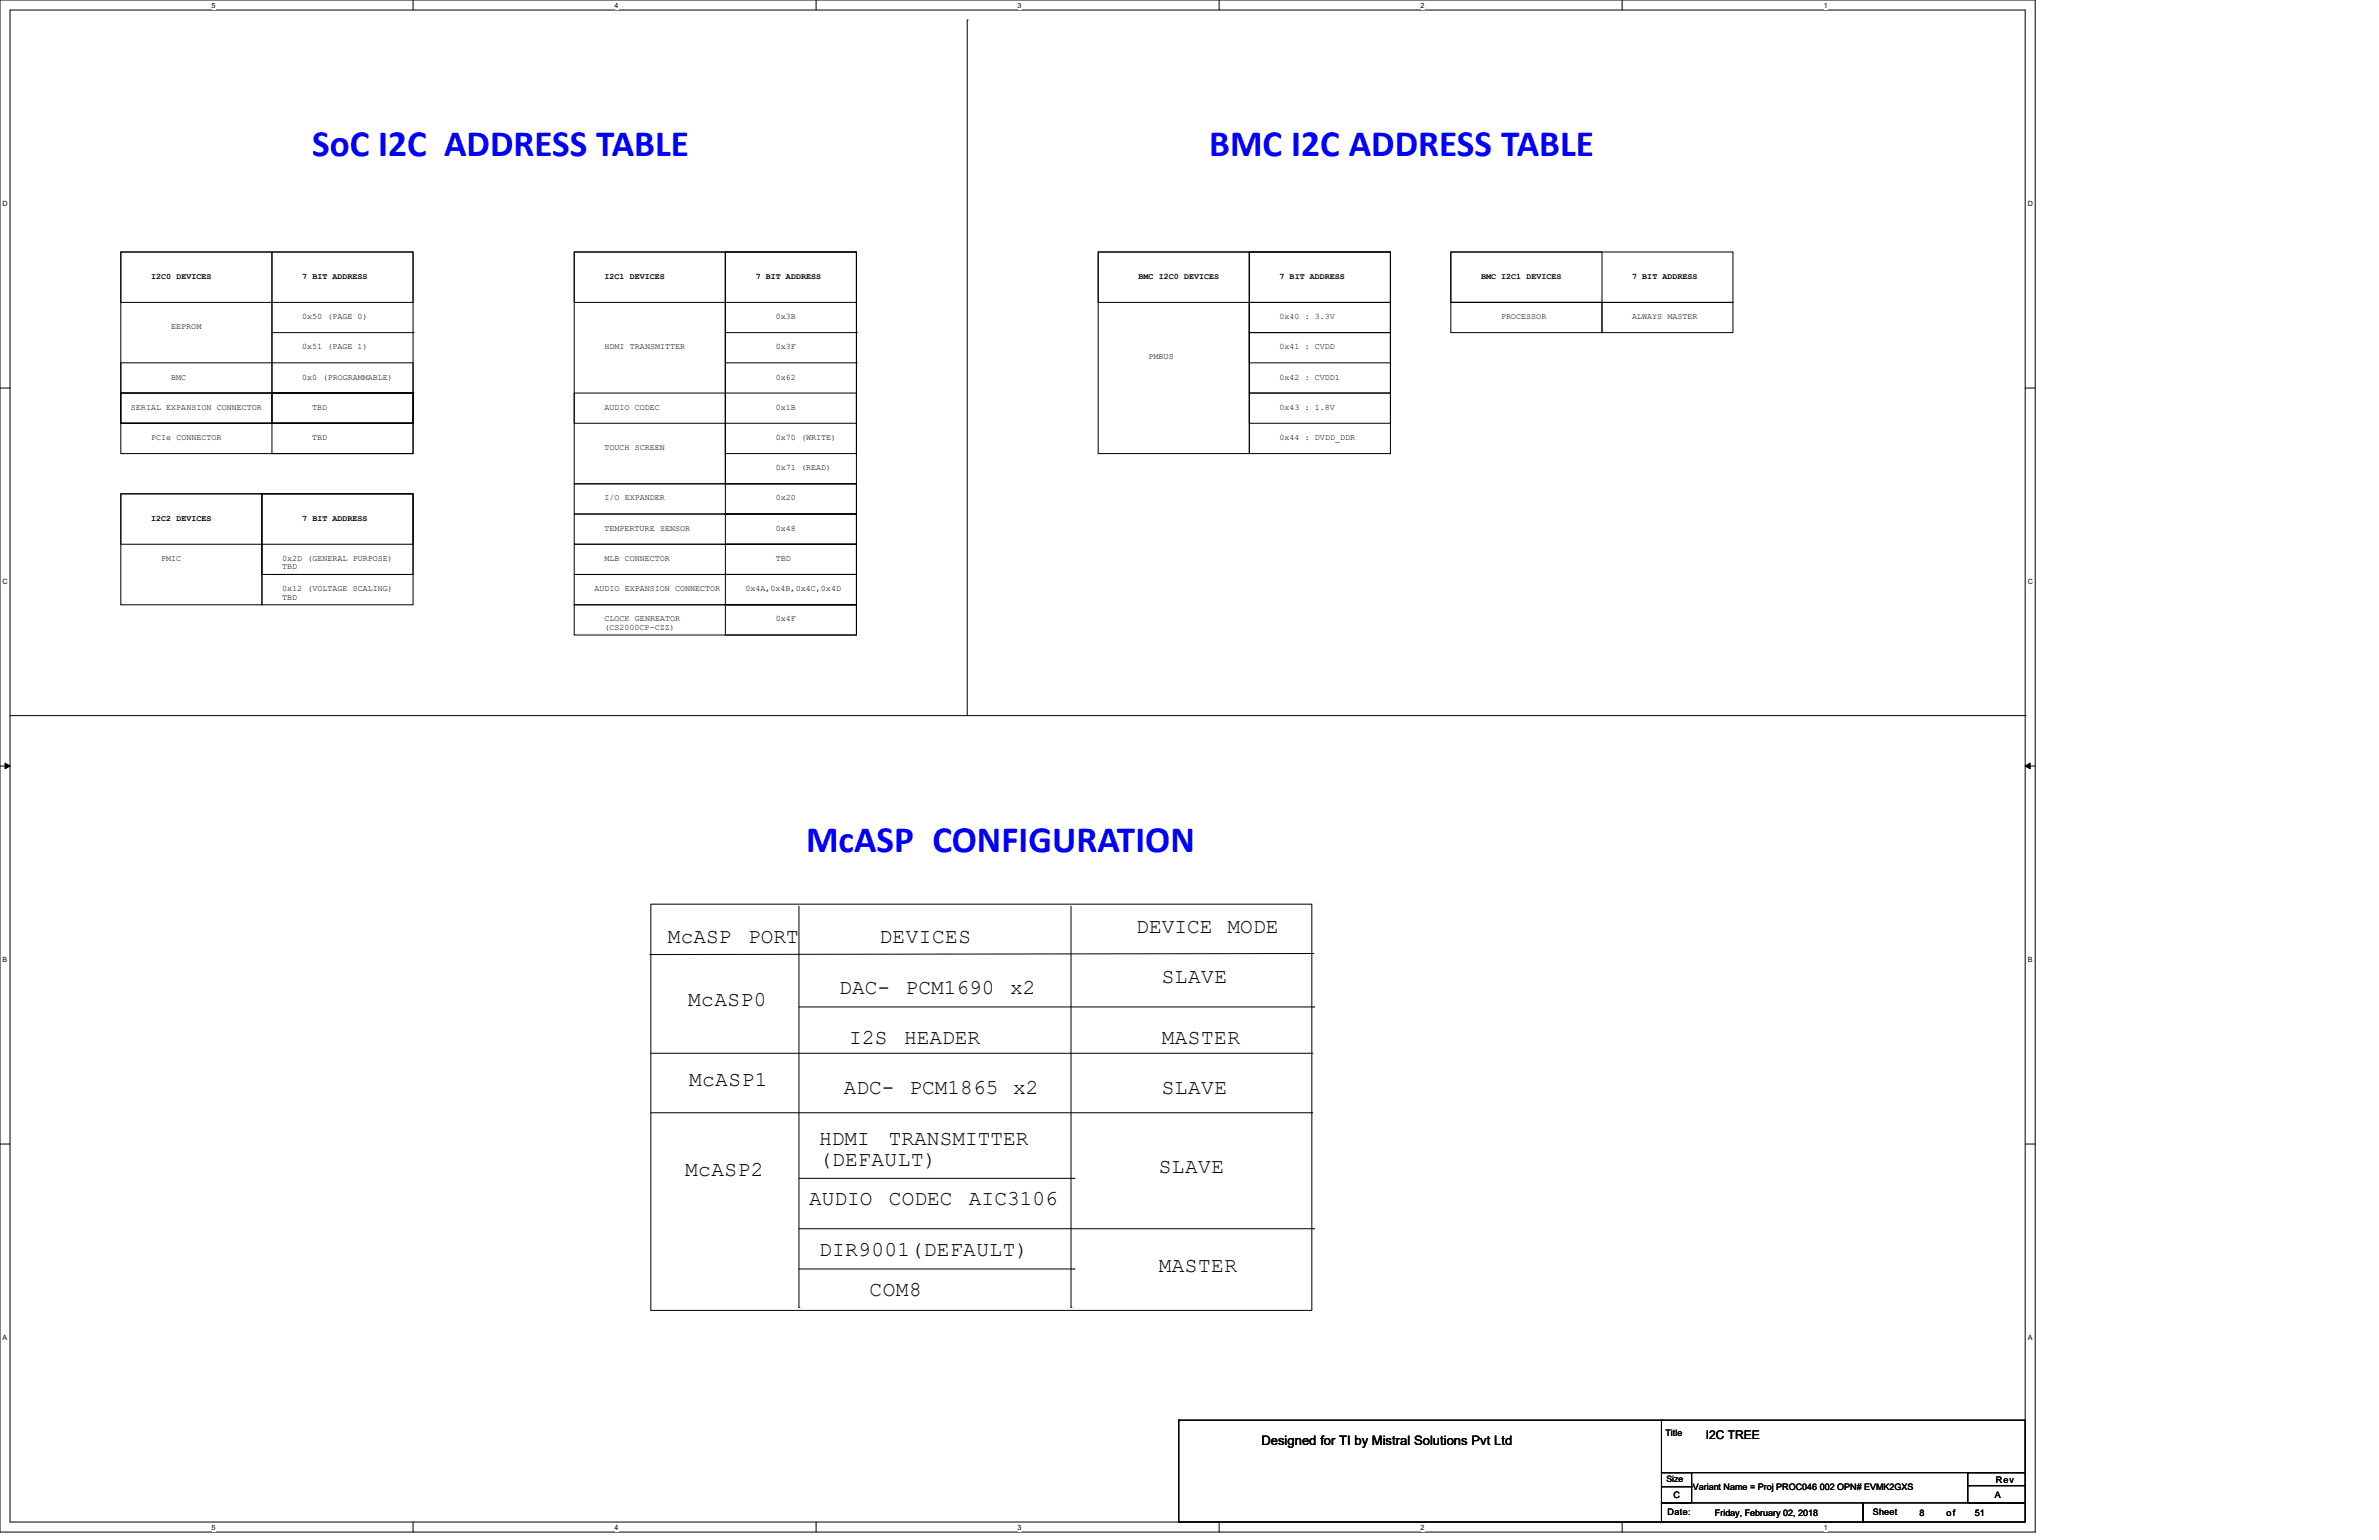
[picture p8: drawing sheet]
<svg xmlns="http://www.w3.org/2000/svg" width="432mm" height="279mm" viewBox="0 0 432 279" stroke-linecap="round" stroke-linejoin="round" font-family="sans-serif">
<defs><g id="words">
<g font-size="6.8" fill="#00f">
<text x="56.7" y="28.4">SoC I2C ADDRESS TABLE</text>
<text x="219.5" y="28.4">BMC I2C ADDRESS TABLE</text>
<text x="146.3" y="154.6">McASP CONFIGURATION</text>
</g>
<g font-size="3.8">
<text x="121.2" y="171.1">McASP</text>
<text x="135.8" y="171.1">PORT</text>
<text x="159.6" y="171.1">DEVICES</text>
<text x="206.2" y="169.3">DEVICE</text>
<text x="222.8" y="169.3">MODE</text>
<text x="210.9" y="178.4">SLAVE</text>
<text x="124.9" y="182.4">McASP0</text>
<text x="152.3" y="180.3">DAC-</text>
<text x="164.4" y="180.3">PCM1690</text>
<text x="183.4" y="180.3">x2</text>
<text x="154.2" y="189.4">I2S</text>
<text x="164.1" y="189.4">HEADER</text>
<text x="210.9" y="189.4">MASTER</text>
<text x="125.1" y="197.1">McASP1</text>
<text x="153.2" y="198.5">ADC-</text>
<text x="165.1" y="198.5">PCM1865</text>
<text x="183.9" y="198.5">x2</text>
<text x="210.9" y="198.5">SLAVE</text>
<text x="148.7" y="207.7">HDMI</text>
<text x="161.3" y="207.7">TRANSMITTER</text>
<text x="124.4" y="213.4">McASP2</text>
<text x="148.7" y="211.5">(DEFAULT)</text>
<text x="210.3" y="212.8">SLAVE</text>
<text x="146.9" y="218.7">AUDIO</text>
<text x="161.4" y="218.7">CODEC</text>
<text x="175.9" y="218.7">AIC3106</text>
<text x="148.7" y="227.8">DIR9001(DEFAULT)</text>
<text x="210.3" y="230.7">MASTER</text>
<text x="157.8" y="235.1">COM8</text>
</g>
<text font-size="2.4" x="229" y="262.2">Designed for TI by Mistral Solutions Pvt Ltd</text>
<text font-size="2.2" x="309.6" y="261.1">I2C TREE</text>
<g font-size="1.6">
<text x="302.3" y="260.6">Title</text>
<text x="302.5" y="269">Size</text>
<text x="362.3" y="269">Rev</text>
<text x="302.7" y="274.9">Date:</text>
<text x="303.8" y="271.8">C</text>
<text x="307.2" y="270.3">Variant Name = Proj PROC046 002 OPN# EVMK2GXS</text>
<text x="311.3" y="275.1">Friday, February 02, 2018</text>
<text x="340" y="274.9">Sheet</text>
<text x="348.4" y="275.1">8</text>
<text x="353.3" y="275.1">of</text>
<text x="358.4" y="275.1">51</text>
<text x="362.1" y="271.8">A</text>
</g>
<g font-size="1.5">
<text x="27.4" y="50.6">I2C0 DEVICES</text>
<text x="54.9" y="50.6">7 BIT ADDRESS</text>
<text x="109.7" y="50.6">I2C1 DEVICES</text>
<text x="137.2" y="50.6">7 BIT ADDRESS</text>
<text x="206.7" y="50.6">BMC I2C0 DEVICES</text>
<text x="232.2" y="50.6">7 BIT ADDRESS</text>
<text x="268.8" y="50.6">BMC I2C1 DEVICES</text>
<text x="296.2" y="50.6">7 BIT ADDRESS</text>
<text x="31.1" y="59.7">EEPROM</text>
<text x="54.9" y="57.9">0x50 (PAGE 0)</text>
<text x="140.8" y="57.9">0x3B</text>
<text x="232.2" y="57.9">0x40 : 3.3V</text>
<text x="272.5" y="57.9">PROCESSOR</text>
<text x="296.2" y="57.9">ALWAYS MASTER</text>
<text x="54.9" y="63.4">0x51 (PAGE 1)</text>
<text x="109.7" y="63.4">HDMI TRANSMITTER</text>
<text x="140.8" y="63.4">0x3F</text>
<text x="208.5" y="65.2">PMBUS</text>
<text x="232.2" y="63.4">0x41 : CVDD</text>
<text x="31.1" y="68.9">BMC</text>
<text x="54.9" y="68.9">0x0 (PROGRAMMABLE)</text>
<text x="140.8" y="68.9">0x62</text>
<text x="232.2" y="68.9">0x42 : CVDD1</text>
<text x="23.8" y="74.4">SERIAL EXPANSION CONNECTOR</text>
<text x="56.7" y="74.4">TBD</text>
<text x="109.7" y="74.4">AUDIO CODEC</text>
<text x="140.8" y="74.4">0x1B</text>
<text x="232.2" y="74.4">0x43 : 1.8V</text>
<text x="27.4" y="79.8">PCIe CONNECTOR</text>
<text x="56.7" y="79.8">TBD</text>
<text x="109.7" y="81.7">TOUCH SCREEN</text>
<text x="140.8" y="79.8">0x70 (WRITE)</text>
<text x="232.2" y="79.8">0x44 : DVDD_DDR</text>
<text x="140.8" y="85.3">0x71 (READ)</text>
<text x="27.4" y="94.5">I2C2 DEVICES</text>
<text x="54.9" y="94.5">7 BIT ADDRESS</text>
<text x="109.7" y="90.8">I/O EXPANDER</text>
<text x="140.8" y="90.8">0x20</text>
<text x="29.3" y="101.8">PMIC</text>
<text x="51.2" y="101.8">0x2D (GENERAL PURPOSE)</text>
<text x="109.7" y="101.8">MLB CONNECTOR</text>
<text x="109.7" y="96.3">TEMPERTURE SENSOR</text>
<text x="140.8" y="96.3">0x48</text>
<text x="140.8" y="101.8">TBD</text>
<text x="51.2" y="103.3">TBD</text>
<text x="51.2" y="107.3">0x12 (VOLTAGE SCALING)</text>
<text x="107.9" y="107.3">AUDIO EXPANSION CONNECTOR</text>
<text x="135.3" y="107.3">0x4A,0x4B,0x4C,0x4D</text>
<text x="51.2" y="108.8">TBD</text>
<text x="109.7" y="112.8">CLOCK GENREATOR</text>
<text x="140.8" y="112.8">0x4F</text>
<text x="109.7" y="114.3">(CS2000CP-CZZ)</text>
</g>
<g font-size="1.3">
<text x="38.4" y="1.4">5</text>
<text x="111.5" y="1.4">4</text>
<text x="184.7" y="1.4">3</text>
<text x="257.9" y="1.4">2</text>
<text x="331" y="1.4">1</text>
<text x=".5" y="37.3">D</text>
<text x="368" y="37.3">D</text>
<text x=".5" y="105.9">C</text>
<text x="368" y="105.9">C</text>
<text x=".5" y="174.5">B</text>
<text x="368" y="174.5">B</text>
<text x=".5" y="243">A</text>
<text x="368" y="243">A</text>
<text x="38.4" y="277.5">5</text>
<text x="111.5" y="277.5">4</text>
<text x="184.7" y="277.5">3</text>
<text x="257.9" y="277.5">2</text>
<text x="331" y="277.5">1</text>
</g>
</g></defs>
<path d="M0 0h369.4v278h-369.4zM1.8 1.8h365.8v274.3h-365.8z" fill="none" stroke="#000" stroke-width=".18"/>
<g fill="#fff">
<path d="M38.4 .2h.7v1.5h-.7z"/>
<path d="M38.4 276.3h.7v1.5h-.7z"/>
</g>
<path d="M75 0v1.8M75 276.1v1.9" fill="none" stroke="#000" stroke-width=".18"/>
<g fill="#fff">
<path d="M111.5 .2h.8v1.5h-.8z"/>
<path d="M111.5 276.3h.8v1.5h-.8z"/>
</g>
<path d="M148.1 0v1.8M148.1 276.1v1.9" fill="none" stroke="#000" stroke-width=".18"/>
<g fill="#fff">
<path d="M184.7 .2h.7v1.5h-.7z"/>
<path d="M184.7 276.3h.7v1.5h-.7z"/>
</g>
<path d="M221.3 0v1.8M221.3 276.1v1.9" fill="none" stroke="#000" stroke-width=".18"/>
<g fill="#fff">
<path d="M257.9 .2h.7v1.5h-.7z"/>
<path d="M257.9 276.3h.7v1.5h-.7z"/>
</g>
<path d="M294.4 0v1.8M294.4 276.1v1.9" fill="none" stroke="#000" stroke-width=".18"/>
<g fill="#fff">
<path d="M331 .2h.7v1.5h-.7z"/>
<path d="M331 276.3h.7v1.5h-.7z"/>
<path d="M.5 36.1h.9v1.5h-.9z"/>
<path d="M368 36.1h1v1.5h-1z"/>
<path d="M.5 104.7h.9v1.5h-.9z"/>
<path d="M368 104.7h1v1.5h-1z"/>
</g>
<path d="M0 70.4h1.8M367.6 70.4h1.8" fill="none" stroke="#000" stroke-width=".18"/>
<g fill="#fff">
<path d="M.5 173.3h.8v1.4h-.8z"/>
<path d="M368 173.3h.9v1.4h-.9z"/>
</g>
<path d="M0 139h1.8M.9 138.5l.9 .5-.9 .5zM367.6 139l.9-.5v1zM367.6 139h1.8" fill="none" stroke="#000" stroke-width=".18"/>
<path d="M.9 138.5l.9 .5-.9 .5zM367.6 139l.9-.5v1z" fill="#000"/>
<g fill="#fff">
<path d="M.5 241.9h.8v1.4h-.8z"/>
<path d="M368 241.9h.9v1.4h-.9z"/>
</g>
<g fill="none" stroke="#000" stroke-width=".18">
<path d="M175.6 3.6h.1M175.6 3.6v126.2M21.9 45.7h53.1v9.2h-53.1zM21.9 45.7h27.5v31.1h-27.5zM49.4 45.7h25.6v31.1h-25.6zM104.2 45.7h51.2v9.2h-51.2zM104.2 45.7h27.5v42.1h-27.5zM131.7 45.7h23.7v36.6h-23.7zM131.7 45.7h23.7v42.1h-23.7zM199.3 45.7h27.5v36.6h-27.5zM199.3 45.7h53.1v9.2h-53.1zM226.8 45.7h25.6v25.6h-25.6z"/>
<path d="M226.8 45.7h25.6v36.6h-25.6zM226.8 54.9h25.6v5.4h-25.6zM263.3 45.7h51.2v9.2h-51.2zM263.3 54.9h27.5v5.4h-27.5zM263.3 45.7h27.5v9.2h-27.5zM290.8 54.9h23.7v5.4h-23.7zM21.9 65.8h53.1v5.5h-53.1zM21.9 71.3h53.1v5.5h-53.1zM21.9 76.8h53.1v5.5h-53.1zM49.4 71.3h25.6v5.5h-25.6zM49.4 76.8h25.6v5.5h-25.6zM49.4 60.3h25.6"/>
<path d="M49.4 71.3h25.6M75 60.3h.1M75 71.3h.1M104.2 71.3h51.2v5.5h-51.2zM131.7 60.3h23.7M131.7 65.8h23.7M155.4 60.3h.1M155.4 65.8h.1M226.8 60.3h25.6v5.5h-25.6zM226.8 71.3h25.6v5.5h-25.6zM21.9 89.6h53.1v9.1h-53.1zM21.9 89.6h25.6v20.1h-25.6z"/>
<path d="M47.5 89.6h27.5v14.6h-27.5zM47.5 89.6h27.5v20.1h-27.5zM104.2 87.8h51.2v5.5h-51.2zM104.2 93.3h51.2v5.4h-51.2zM104.2 98.7h51.2v5.5h-51.2zM131.7 87.8h23.7v5.5h-23.7zM131.7 93.3h23.7v5.4h-23.7zM131.7 98.7h23.7v5.5h-23.7zM49.4 104.2h23.8M73.2 104.2h.1M104.2 104.2h51.2v5.5h-51.2zM104.2 109.7h51.2v5.5h-51.2z"/>
<path d="M131.7 104.2h23.7v5.5h-23.7zM131.7 109.7h23.7v5.5h-23.7zM1.8 129.8h365.8M367.6 129.8h.1M118.1 164h120v73.7h-120zM145 164.4v72.8M194.4 164.4v72.8M238.3 173h.1M238.3 173l-120.4 .2M118.1 191.1h120M145 182.7h93.5M238.1 191.1h.1"/>
<path d="M238.5 182.7h.1M0 207.6h1.8M118.1 201.9h120M145 213.8h49.9M194.9 213.8h.1M238.1 201.9h.1M367.6 207.6h1.8M145 237.2h.1M145 222.9h93.5M145 230.2h49.9M194.4 237.2h.1M194.9 230.2h.1"/>
<path d="M238.5 222.9h.1M214 257.7h.1M214 257.7h87.8M214 257.7v18.4M301.6 257.7h66v9.5h-66zM214 276.1h.1M214.1 276.1h.1M214.1 276.1h87.8M301.6 267.2h5.4v5.5h-5.4zM301.6 272.7h36.5v3.4h-36.5zM301.6 269.7h5.4M307 269.7h.1"/>
<path d="M338.1 272.7h29.5v3.4h-29.5zM357.2 267.2h10.4v5.5h-10.4zM357.3 269.6h.1M357.3 269.6h10.3"/>
</g>
<use href="#words"/>
</svg>
